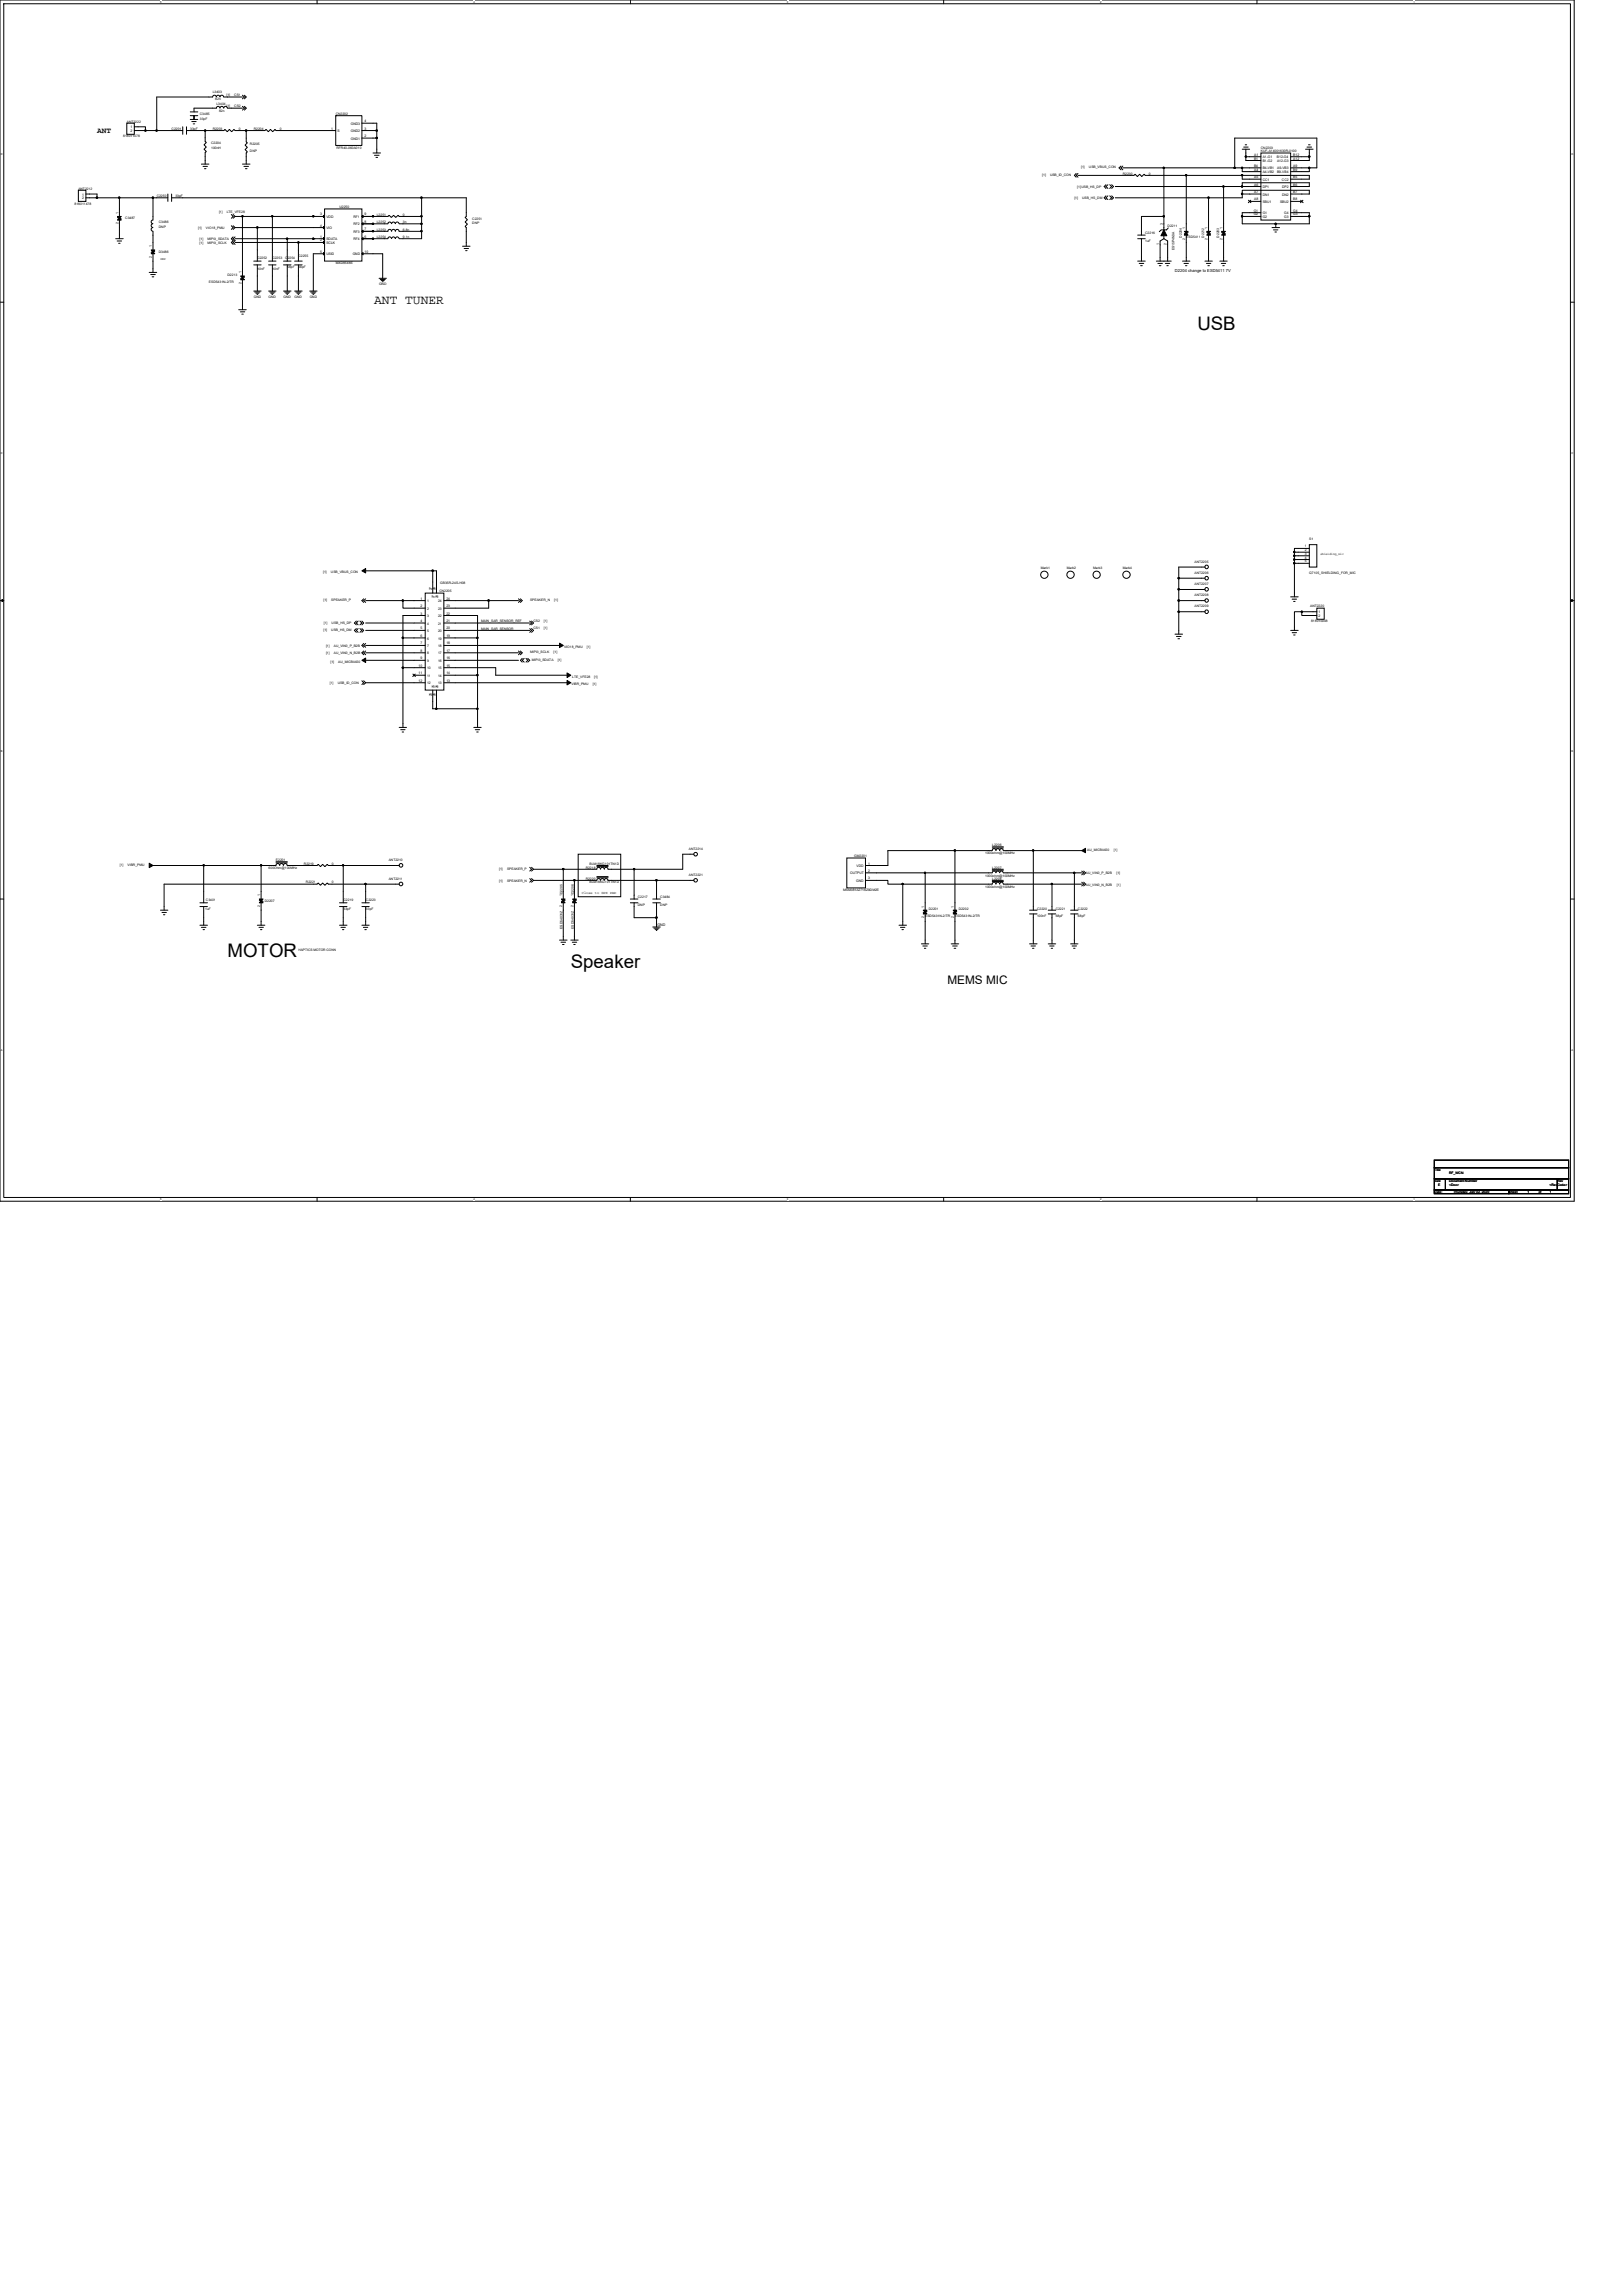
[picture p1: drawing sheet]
<svg xmlns="http://www.w3.org/2000/svg" width="210mm" height="297mm" viewBox="0 0 210 297" stroke-linecap="round" stroke-linejoin="round" font-family="sans-serif">
<defs><g id="words">
<g font-size="2.4">
<text x="154.9" y="42.7">USB</text>
<text x="29.4" y="123.8">MOTOR</text>
<text x="73.9" y="125.2">Speaker</text>
</g>
<text font-size="1.7" x="48.4" y="39.4">ANT TUNER</text>
<text font-size="1.5" x="122.6" y="127.3">MEMS MIC</text>
<text font-size="1" x="12.6" y="17.2">ANT</text>
<g font-size=".5">
<text x="152" y="35.2">D2204 change to ESD5411 7V</text>
<text x="75.3" y="115.7">Close to SPK PAD</text>
<text x="85" y="119.8">GND</text>
</g>
<g font-size=".4">
<text x="15.9" y="17.8">818011478</text>
<text x="16.4" y="15.9">ANT2222</text>
<text x="16.9" y="16.6">1</text>
<text x="16.9" y="17.1">2</text>
<text x="22.2" y="16.8">C2201</text>
<text x="24.6" y="16.8">33pF</text>
<text x="25.9" y="14.9">C3485</text>
<text x="25.9" y="15.5">33pF</text>
<text x="27.5" y="16.8">R2203</text>
<text x="27.5" y="12.1">L3403</text>
<text x="27.9" y="13">82n</text>
<text x="28" y="13.5">L3404</text>
<text x="28.3" y="14.5">82n</text>
<text x="29.3" y="12.4">[1]</text>
<text x="29.3" y="13.9">[1]</text>
<text x="30.3" y="12.4">CS1</text>
<text x="30.3" y="13.9">CS2</text>
<text x="30.9" y="16.8">0</text>
<text x="32.8" y="16.8">R2204</text>
<text x="36.2" y="16.8">0</text>
<text x="42.8" y="16.8">1</text>
<text x="43.4" y="14.9">CN2202</text>
<text x="43.7" y="17.1">S</text>
<text x="45.4" y="17.1">GND2</text>
<text x="45.4" y="16.2">GND3</text>
<text x="47.2" y="17.7">2</text>
<text x="47.2" y="16.8">3</text>
<text x="47.2" y="15.8">4</text>
<text x="27.3" y="18.7">C2204</text>
<text x="27.3" y="19.3">100nH</text>
<text x="32.3" y="18.8">R2205</text>
<text x="32.3" y="19.7">DNP</text>
<text x="43.5" y="19.3">RFR40-060A010</text>
<text x="45.4" y="18.1">GND1</text>
<text x="134.9" y="22.8">[1]</text>
<text x="135.8" y="22.8">USB_ID_CON</text>
<text x="139.9" y="21.8">[1]</text>
<text x="140.9" y="21.8">USB_VBUS_CON</text>
<text x="145.3" y="22.6">R2230</text>
<text x="148.7" y="22.6">0</text>
<text x="162.2" y="21.6">B4</text>
<text x="162.2" y="20.6">B1</text>
<text x="162.3" y="20.2">A1</text>
<text x="162.3" y="23.1">A5</text>
<text x="162.3" y="22.1">A4</text>
<text x="163.1" y="19.2">CN2203</text>
<text x="163.1" y="19.7">KUF-A14001630R-0100</text>
<text x="163.4" y="20.5">A1-G1</text>
<text x="163.4" y="23.4">CC1</text>
<text x="163.4" y="22.4">A4-VB2</text>
<text x="163.4" y="21.9">B4-VB1</text>
<text x="163.4" y="21">B1-G2</text>
<text x="165.2" y="20.5">B12-G4</text>
<text x="165.2" y="21">A12-G3</text>
<text x="165.2" y="22.4">B9-VB4</text>
<text x="165.2" y="21.9">A9-VB3</text>
<text x="165.9" y="23.4">CC2</text>
<text x="167.3" y="20.6">A12</text>
<text x="167.3" y="22.1">B9</text>
<text x="167.3" y="20.2">B12</text>
<text x="167.3" y="23.1">B5</text>
<text x="167.3" y="21.6">A9</text>
<text x="9.7" y="26.5">818011478</text>
<text x="10.1" y="24.5">ANT2212</text>
<text x="10.6" y="25.3">1</text>
<text x="10.6" y="25.8">2</text>
<text x="15.3" y="29" transform="rotate(-90 15.3 29)">2</text>
<text x="15.3" y="27.7" transform="rotate(-90 15.3 27.7)">1</text>
<text x="16.2" y="28.3">C3487</text>
<text x="20.3" y="25.5">C2250</text>
<text x="20.6" y="28.9">C3486</text>
<text x="20.6" y="29.5">DNP</text>
<text x="22.7" y="25.5">33pF</text>
<text x="25.6" y="29.6">[1]</text>
<text x="26.6" y="29.6">VIO18_PMU</text>
<text x="28.3" y="27.5">[1]</text>
<text x="29.3" y="27.5">LTE_VFE28</text>
<text x="41.4" y="29.3">4</text>
<text x="41.4" y="27.9">3</text>
<text x="42.2" y="29.7">VIO</text>
<text x="42.2" y="28.2">VDD</text>
<text x="43.9" y="26.9">U2250</text>
<text x="45.7" y="28.2">RF1</text>
<text x="45.7" y="29.2">RF2</text>
<text x="47.2" y="27.9">9</text>
<text x="47.2" y="28.8">8</text>
<text x="47.2" y="29.8">7</text>
<text x="48.7" y="27.9">L2251</text>
<text x="48.7" y="28.9">L2252</text>
<text x="48.7" y="29.8">L2253</text>
<text x="52.1" y="27.9">0</text>
<text x="52.1" y="28.9">3n</text>
<text x="52.1" y="29.8">6.8n</text>
<text x="61.1" y="28.4">C2251</text>
<text x="61.1" y="29">DNP</text>
<text x="139" y="25.7">[1]</text>
<text x="139.4" y="24.4">[1]USB_HS_DP</text>
<text x="140" y="25.7">USB_HS_DM</text>
<text x="150.5" y="29.1" transform="rotate(-90 150.5 29.1)">3</text>
<text x="151.1" y="29.4">D2211</text>
<text x="153.4" y="29.6" transform="rotate(-90 153.4 29.6)">1</text>
<text x="156.2" y="29.6" transform="rotate(-90 156.2 29.6)">1</text>
<text x="158.2" y="29.6" transform="rotate(-90 158.2 29.6)">1</text>
<text x="162.2" y="27.4">G1</text>
<text x="162.2" y="27.9">G2</text>
<text x="162.3" y="25.9">A8</text>
<text x="162.3" y="25">A7</text>
<text x="162.3" y="24">A6</text>
<text x="163.4" y="26.3">SBU1</text>
<text x="163.4" y="25.3">DN1</text>
<text x="163.4" y="24.3">DP1</text>
<text x="163.4" y="27.7">G1</text>
<text x="163.4" y="28.2">G2</text>
<text x="165.6" y="26.3">SBU2</text>
<text x="165.9" y="25.3">DN2</text>
<text x="165.9" y="24.3">DP2</text>
<text x="166.2" y="28.2">G3</text>
<text x="166.2" y="27.7">G4</text>
<text x="167.3" y="25.9">B8</text>
<text x="167.3" y="27.9">G3</text>
<text x="167.3" y="27.4">G4</text>
<text x="167.3" y="25">B7</text>
<text x="167.3" y="24">B6</text>
<text x="19.7" y="33.4" transform="rotate(-90 19.7 33.4)">2</text>
<text x="19.7" y="32" transform="rotate(-90 19.7 32)">1</text>
<text x="20.6" y="32.7">D3486</text>
<text x="20.8" y="33.7">DNP</text>
<text x="25.8" y="31.1">[1]</text>
<text x="25.8" y="31.5">[1]</text>
<text x="26.8" y="31.1">MIPI3_SDATA</text>
<text x="26.8" y="31.5">MIPI3_SCLK</text>
<text x="29.4" y="35.6">D2213</text>
<text x="31.2" y="35.4" transform="rotate(-90 31.2 35.4)">1</text>
<text x="33.3" y="33.5">C2252</text>
<text x="33.3" y="34.9">10nF</text>
<text x="35.2" y="33.5">C2253</text>
<text x="35.2" y="34.9">10nF</text>
<text x="36.9" y="33.5">C2254</text>
<text x="37.2" y="34.7">56pF</text>
<text x="38.6" y="33.2">C2255</text>
<text x="38.6" y="34.7">56pF</text>
<text x="41.4" y="32.7">5</text>
<text x="41.4" y="30.8">1</text>
<text x="41.4" y="31.2">2</text>
<text x="42.2" y="33">USID</text>
<text x="42.2" y="31.1">SDATA</text>
<text x="42.2" y="31.6">SCLK</text>
<text x="43.4" y="34.2">MXD8548S</text>
<text x="45.6" y="33">GND</text>
<text x="45.7" y="31.1">RF4</text>
<text x="45.7" y="30.1">RF3</text>
<text x="47.2" y="30.8">6</text>
<text x="47.2" y="32.7">10</text>
<text x="48.7" y="30.8">L2254</text>
<text x="52.1" y="30.8">9.1n</text>
<text x="148.2" y="30.3">C2216</text>
<text x="148.2" y="31.3">1uF</text>
<text x="150" y="31.7" transform="rotate(-90 150 31.7)">1</text>
<text x="150.9" y="31.7" transform="rotate(-90 150.9 31.7)">2</text>
<text x="151.9" y="32.4" transform="rotate(-90 151.9 32.4)">ES15P4N3A</text>
<text x="152.9" y="30.8" transform="rotate(-90 152.9 30.8)">D2204</text>
<text x="153.4" y="31" transform="rotate(-90 153.4 31)">2</text>
<text x="153.5" y="30.8">ESD5411</text>
<text x="155.8" y="30.8" transform="rotate(-90 155.8 30.8)">D2212</text>
<text x="156.2" y="31" transform="rotate(-90 156.2 31)">2</text>
<text x="157.7" y="30.8" transform="rotate(-90 157.7 30.8)">D2203</text>
<text x="158.2" y="31" transform="rotate(-90 158.2 31)">2</text>
<text x="27" y="36.6">ESD5431N-2/TR</text>
<text x="31.2" y="36.8" transform="rotate(-90 31.2 36.8)">2</text>
<text x="32.8" y="38.5">GND</text>
<text x="34.8" y="38.5">GND</text>
<text x="36.7" y="38.5">GND</text>
<text x="38.1" y="38.5">GND</text>
<text x="40.1" y="38.5">GND</text>
<text x="49" y="36.9">GND</text>
<text x="168.8" y="70.8">1</text>
<text x="168.8" y="71.3">2</text>
<text x="168.8" y="71.8">3</text>
<text x="169.4" y="69.9">S1</text>
<text x="170.8" y="71.8">shielding_mic</text>
<text x="41.8" y="74.1">[1]</text>
<text x="41.8" y="77.8">[1]</text>
<text x="42.8" y="74.1">USB_VBUS_CON</text>
<text x="42.9" y="77.8">SPEAKER_P</text>
<text x="54.4" y="77.6">1</text>
<text x="55.2" y="77.9">1</text>
<text x="55.9" y="76.4" transform="rotate(-90 55.9 76.4)">27</text>
<text x="56.2" y="77.4" transform="rotate(-90 56.2 77.4)">27</text>
<text x="56.3" y="76.4" transform="rotate(-90 56.3 76.4)">28</text>
<text x="56.7" y="77.4" transform="rotate(-90 56.7 77.4)">28</text>
<text x="56.7" y="77.9">24</text>
<text x="56.9" y="76.6">CN2205</text>
<text x="57" y="75.6">GB35R-24S-H08</text>
<text x="57.8" y="77.6">24</text>
<text x="68.6" y="77.7">SPEAKER_N</text>
<text x="71.7" y="77.7">[1]</text>
<text x="134.6" y="73.7">Mark1</text>
<text x="138" y="73.7">Mark2</text>
<text x="141.4" y="73.7">Mark3</text>
<text x="145.3" y="73.7">Mark4</text>
<text x="154.5" y="74.3">ANT2206</text>
<text x="154.5" y="75.7">ANT2207</text>
<text x="154.5" y="77.1">ANT2208</text>
<text x="154.5" y="72.8">ANT2205</text>
<text x="168.8" y="72.3">4</text>
<text x="168.8" y="72.7">5</text>
<text x="169.4" y="74.3">Q7105_SHIELDING_FOR_MIC</text>
<text x="41.8" y="81.6">[1]</text>
<text x="41.9" y="80.7">[1]</text>
<text x="42.2" y="83.7">[1]</text>
<text x="42.9" y="81.6">USB_HS_DM</text>
<text x="42.9" y="80.7">USB_HS_DP</text>
<text x="43.2" y="83.7">AU_VIN0_P_B2B</text>
<text x="54.4" y="78.5">2</text>
<text x="54.4" y="79.5">3</text>
<text x="54.4" y="80.5">4</text>
<text x="54.4" y="81.4">5</text>
<text x="54.4" y="83.4">7</text>
<text x="54.4" y="82.4">6</text>
<text x="55.2" y="78.9">2</text>
<text x="55.2" y="79.8">3</text>
<text x="55.2" y="80.8">4</text>
<text x="55.2" y="81.8">5</text>
<text x="55.2" y="83.7">7</text>
<text x="55.2" y="82.7">6</text>
<text x="56.7" y="83.7">18</text>
<text x="56.7" y="82.7">19</text>
<text x="56.7" y="81.8">20</text>
<text x="56.7" y="80.8">21</text>
<text x="56.7" y="79.8">22</text>
<text x="56.7" y="78.9">23</text>
<text x="57.8" y="83.4">18</text>
<text x="57.8" y="82.4">19</text>
<text x="57.8" y="81.4">20</text>
<text x="57.8" y="80.5">21</text>
<text x="57.8" y="79.5">22</text>
<text x="57.8" y="78.5">23</text>
<text x="62.3" y="80.5">MAIN_SAR_SENSOR_REF</text>
<text x="62.3" y="81.5">MAIN_SAR_SENSOR</text>
<text x="69" y="81.4">CS1</text>
<text x="69" y="80.4">CS2</text>
<text x="70.4" y="81.4">[1]</text>
<text x="70.4" y="80.4">[1]</text>
<text x="73" y="83.8">VIO18_PMU</text>
<text x="75.9" y="83.8">[1]</text>
<text x="154.5" y="78.6">ANT2209</text>
<text x="169.5" y="78.6">ANT2220</text>
<text x="169.6" y="80.5">818010048</text>
<text x="170.6" y="79.4">1</text>
<text x="170.6" y="79.8">2</text>
<text x="42.2" y="84.7">[1]</text>
<text x="42.7" y="88.5">[1]</text>
<text x="42.8" y="85.7">[1]</text>
<text x="43.2" y="84.7">AU_VIN0_N_B2B</text>
<text x="43.7" y="88.5">USB_ID_CON</text>
<text x="43.8" y="85.7">AU_MICBIAS0</text>
<text x="54.2" y="88.2">12</text>
<text x="54.2" y="86.3">10</text>
<text x="54.2" y="87.2">11</text>
<text x="54.4" y="84.3">8</text>
<text x="54.4" y="85.3">9</text>
<text x="55.2" y="88.5">12</text>
<text x="55.2" y="84.7">8</text>
<text x="55.2" y="85.6">9</text>
<text x="55.2" y="86.6">10</text>
<text x="55.2" y="87.6">11</text>
<text x="56.2" y="89" transform="rotate(-90 56.2 89)">25</text>
<text x="56.7" y="89" transform="rotate(-90 56.7 89)">26</text>
<text x="56.7" y="87.6">14</text>
<text x="56.7" y="88.5">13</text>
<text x="56.7" y="85.6">16</text>
<text x="56.7" y="86.6">15</text>
<text x="56.7" y="84.7">17</text>
<text x="57.8" y="87.2">14</text>
<text x="57.8" y="88.2">13</text>
<text x="57.8" y="85.3">16</text>
<text x="57.8" y="86.3">15</text>
<text x="57.8" y="84.3">17</text>
<text x="68.6" y="84.5">MIPI3_SCLK</text>
<text x="68.8" y="85.5">MIPI3_SDATA</text>
<text x="71.6" y="84.5">[1]</text>
<text x="72.2" y="85.5">[1]</text>
<text x="73.9" y="88.6">VIBR_PMU</text>
<text x="74" y="87.7">LTE_VFE28</text>
<text x="76.7" y="88.6">[1]</text>
<text x="76.9" y="87.7">[1]</text>
<text x="55.9" y="90.1" transform="rotate(-90 55.9 90.1)">25</text>
<text x="56.3" y="90.1" transform="rotate(-90 56.3 90.1)">26</text>
<text x="15.5" y="112.1">[1]</text>
<text x="16.5" y="112.1">VIBR_PMU</text>
<text x="34.8" y="112.4">600Ohm@100MHz</text>
<text x="35.7" y="111.4">E2201</text>
<text x="39.3" y="111.9">R2219</text>
<text x="42.9" y="111.9">0</text>
<text x="50.3" y="111.4">ANT2210</text>
<text x="50.3" y="113.8">ANT2211</text>
<text x="64.6" y="112.6">[1]</text>
<text x="65.6" y="112.6">SPEAKER_P</text>
<text x="75.8" y="113.8">R2220</text>
<text x="75.8" y="112.4">R2218</text>
<text x="76.3" y="111.9">BLM18KG101TN1D</text>
<text x="89.1" y="110">ANT2214</text>
<text x="89.1" y="113.3">ANT2221</text>
<text x="110" y="113.1">OUTPUT</text>
<text x="110.5" y="110.9">GM2201</text>
<text x="110.8" y="112.2">VDD</text>
<text x="112.3" y="112.8">2</text>
<text x="112.3" y="113.8">3</text>
<text x="112.3" y="111.8">1</text>
<text x="127.5" y="110.5">1000ohm@100MHz</text>
<text x="127.5" y="113.4">1000ohm@100MHz</text>
<text x="128.4" y="109.5">L2206</text>
<text x="128.4" y="112.4">L2207</text>
<text x="128.4" y="113.8">L2208</text>
<text x="140.5" y="113.1">AU_VIN0_P_B2B</text>
<text x="140.7" y="110.1">AU_MICBIAS0</text>
<text x="144.1" y="110.1">[1]</text>
<text x="144.4" y="113.1">[1]</text>
<text x="26.5" y="117.8">1uF</text>
<text x="26.6" y="116.5">C3401</text>
<text x="33.7" y="117.4" transform="rotate(-90 33.7 117.4)">2</text>
<text x="33.7" y="116" transform="rotate(-90 33.7 116)">1</text>
<text x="34.3" y="116.7">D2207</text>
<text x="39.6" y="114.3">R2221</text>
<text x="42.9" y="114.3">0</text>
<text x="44.4" y="116.5">C2219</text>
<text x="44.4" y="117.7">33pF</text>
<text x="47.3" y="116.5">C2223</text>
<text x="47.3" y="117.7">33pF</text>
<text x="64.6" y="114.1">[1]</text>
<text x="65.6" y="114.1">SPEAKER_N</text>
<text x="72.7" y="117.4" transform="rotate(-90 72.7 117.4)">2</text>
<text x="72.7" y="116" transform="rotate(-90 72.7 116)">1D2205</text>
<text x="74.2" y="117.4" transform="rotate(-90 74.2 117.4)">2</text>
<text x="74.2" y="116" transform="rotate(-90 74.2 116)">1D2206</text>
<text x="76.3" y="114.3">BLM18KG101TN1D</text>
<text x="82.5" y="116.2">C2217</text>
<text x="82.5" y="117.2">DNP</text>
<text x="85.4" y="116.2">C3484</text>
<text x="85.4" y="117.2">DNP</text>
<text x="109.1" y="115.3">MSM381A2718Z9DM2E</text>
<text x="110.8" y="114.1">GND</text>
<text x="119.6" y="118.8" transform="rotate(-90 119.6 118.8)">2</text>
<text x="119.6" y="117.4" transform="rotate(-90 119.6 117.4)">1</text>
<text x="119.7" y="118.6">ESD5431N-2/TR</text>
<text x="120.2" y="117.7">D2201</text>
<text x="123.4" y="118.8" transform="rotate(-90 123.4 118.8)">2</text>
<text x="123.4" y="117.4" transform="rotate(-90 123.4 117.4)">1</text>
<text x="123.5" y="118.6">ESD5431N-2/TR</text>
<text x="124" y="117.7">D2202</text>
<text x="127.5" y="114.9">1000ohm@100MHz</text>
<text x="134.2" y="117.7">C2220</text>
<text x="134.2" y="118.6">100nF</text>
<text x="136.6" y="117.7">C2221</text>
<text x="136.6" y="118.6">68pF</text>
<text x="139.5" y="117.7">C2222</text>
<text x="139.5" y="118.6">68pF</text>
<text x="140.5" y="114.6">AU_VIN0_N_B2B</text>
<text x="144.5" y="114.6">[1]</text>
<text x="38.6" y="123">HAPTICS MOTOR CONN</text>
<text x="72.8" y="120.2" transform="rotate(-90 72.8 120.2)">ESD54031Z</text>
<text x="74.3" y="120.2" transform="rotate(-90 74.3 120.2)">ESD54031Z</text>
<text x="185.6" y="151.5">Title</text>
<text x="185.6" y="152.9">Size</text>
<text x="185.6" y="154.3">Date:</text>
<text x="186.1" y="153.4">E</text>
<text x="187.5" y="152.9">Document Number</text>
<text x="187.5" y="153.4">&lt;Doc&gt;</text>
<text x="187.5" y="151.9">RF_WCN</text>
<text x="188.1" y="154.3">Thursday, July 02, 2020</text>
<text x="195.2" y="154.3">Sheet</text>
<text x="197.6" y="154.3">1</text>
<text x="199.1" y="154.3">of</text>
<text x="200.5" y="153.5">&lt;RevCode&gt;</text>
<text x="200.5" y="154.3">1</text>
<text x="201.5" y="152.9">Rev</text>
</g>
<g font-size=".3">
<text x="20.7" y=".4">5</text>
<text x="61.3" y=".4">4</text>
<text x="101.8" y=".4">3</text>
<text x="142.3" y=".4">2</text>
<text x="182.9" y=".4">1</text>
<text x=".1" y="20.1">D</text>
<text x="203.3" y="20.1">D</text>
<text x=".1" y="58.7">C</text>
<text x="203.3" y="58.7">C</text>
<text x=".1" y="97.3">B</text>
<text x="203.3" y="97.3">B</text>
<text x=".1" y="135.9">A</text>
<text x="203.3" y="135.9">A</text>
<text x="20.7" y="155.3">5</text>
<text x="61.3" y="155.3">4</text>
<text x="101.8" y="155.3">3</text>
<text x="142.3" y="155.3">2</text>
<text x="182.9" y="155.3">1</text>
</g>
</g></defs>
<path d="M0 0h203.7v155.4h-203.7zM.5 .5h202.7v154.4h-202.7z" fill="none" stroke="#000" stroke-width=".13"/>
<g fill="#fff">
<path d="M20.7 .1h.2v.3h-.2z"/>
<path d="M20.7 155h.2v.4h-.2z"/>
</g>
<path d="M41 0v.5M41 154.9v.5" fill="none" stroke="#000" stroke-width=".13"/>
<g fill="#fff">
<path d="M61.3 .1h.2v.3h-.2z"/>
<path d="M61.3 155h.2v.4h-.2z"/>
</g>
<path d="M81.6 0v.5M81.6 154.9v.5" fill="none" stroke="#000" stroke-width=".13"/>
<g fill="#fff">
<path d="M101.8 .1h.2v.3h-.2z"/>
<path d="M101.8 155h.2v.4h-.2z"/>
</g>
<path d="M122.1 0v.5M122.1 154.9v.5" fill="none" stroke="#000" stroke-width=".13"/>
<g fill="#fff">
<path d="M142.3 .1h.2v.3h-.2z"/>
<path d="M142.3 155h.2v.4h-.2z"/>
</g>
<path d="M162.6 0v.5M162.6 154.9v.5" fill="none" stroke="#000" stroke-width=".13"/>
<g fill="#fff">
<path d="M182.9 .1h.2v.3h-.2z"/>
<path d="M182.9 155h.2v.4h-.2z"/>
<path d="M.1 19.8h.3v.4h-.3z"/>
<path d="M203.3 19.8h.3v.4h-.3z"/>
<path d="M.1 58.4h.3v.4h-.3z"/>
<path d="M203.3 58.4h.3v.4h-.3z"/>
</g>
<path d="M0 39.1h.5M203.2 39.1h.5" fill="none" stroke="#000" stroke-width=".13"/>
<g fill="#fff">
<path d="M.1 97h.3v.4h-.3z"/>
<path d="M203.3 97h.2v.4h-.2z"/>
</g>
<path d="M0 77.7h.5M203.2 77.7h.5" fill="none" stroke="#000" stroke-width=".13"/>
<path d="M.3 77.6l.2 .1-.2 .1zM203.2 77.7l.2-.1v.2z" fill="#000" stroke="#000" stroke-width=".13"/>
<g fill="#fff">
<path d="M.1 135.6h.3v.4h-.3z"/>
<path d="M203.3 135.6h.2v.4h-.2z"/>
</g>
<g fill="none" stroke="#000" stroke-width=".13">
<path d="M16.4 15.9h1v1.5h-1zM17.4 16.4h1.4v.5h1.5M17.4 16.9h1.4M20.3 16.9h3.3M23.6 16.4v1M24.1 16.4v1M24.1 16.9h2.4M24.6 14.5h1M24.6 15h1M24.6 15.5h1M24.8 15.7h.6M25 16h.2"/>
<path d="M25.1 15v.5zM27.5 12.5l.1-.1 .1-.1 .2 .1 .1 .1M27.5 12.6h.1M27.5 12.6h-7.2v4.3M28 14h.1M28 14h-2.9v.5M28 14l.1-.2h.1l.2 .2 .3-.2 .2 .2 .3-.2 .2 .2M28 12.5l.1-.1 .1-.1 .2 .1v.1l.1-.1 .2-.1 .2 .1v.1M29 12.6h.1M29 12.6h2.4M29.4 14h.1M29.4 14h2"/>
<path d="M31.4 12.3l.2 .3-.2 .2M31.4 13.8l.2 .2-.2 .2M31.6 12.3l.3 .3-.3 .2M31.6 13.8l.3 .2-.3 .2M31.9 16.9h2.4l.1-.2 .3 .3 .3-.3 .3 .3 .3-.3 .1 .2h7.7M31.9 16.9h-1.5l-.1-.2-.3 .3-.3-.3-.3 .3-.3-.3-.1 .2h-2.5v1.4l.2 .1-.3 .3 .3 .3-.3 .3 .3 .3-.2 .1v1.5M31.9 16.9v1.5l.1 .1-.3 .3 .3 .3-.3 .2 .3 .3-.1 .2v1.4M43.4 15h3.4v3.8h-3.4zM43.4 15h.1M43.4 16.9h.1M46.8 15.9h.1M46.8 16.9h.1"/>
<path d="M46.8 17.9h.1M46.8 17.9h1.9M46.8 16.9h1.9M46.8 15.9h1.9v1M48.3 19.8h.9M48.7 17.9v1.9M48.7 16.9v1M160.7 19.3h1M160.9 19h.6M161.1 18.7h.2M161.2 19.3v1M163.1 19.8h3.9v8.7h-3.9z"/>
<path d="M168.9 19.3h1M169.1 19h.6M169.3 18.7h.2M169.4 19.3v1M10.1 24.6h1v1.5h-1zM11.1 25.1h1.5v.5M11.1 25.6h1.5M12.6 25.6h2.9M15 30.9h.9M15.2 31.2h.5M15.2 28.1l.5 .2M15.3 31.5h.2"/>
<path d="M15.5 28.5v2.4M15.5 28h.1M15.5 28.5h.1M19.3 35.2h1M19.5 35.5h.6M19.7 35.8h.2M19.8 28.5h-.2v.2l.2 .3h-.2v.2l.2 .2-.2 .1v.2v.1l.2 .1M19.8 32.8v2.4M19.8 29.9v2.4M19.8 25.6h-4.3v2.4M19.8 29.9h.1M19.8 28.5h.1"/>
<path d="M19.8 32.3h.1M19.8 32.8h.1M20 32.5l-.4 .1v.1M21.7 25.6h-1.9v2.9M21.7 25.1v1M22.2 25.1v1M22.2 25.6h32.3M26.1 21.2h.9M26.3 21.5h.5M26.5 21.8h.1M29.9 27.7l.3 .3-.3 .2M29.9 29.2l.3 .2-.3 .3"/>
<path d="M30.2 30.6l-.3 .3 .3 .2-.3 .3 .3 .2M30.2 27.7l.2 .3M30.2 29.2l.2 .2M30.4 29.4h2.9M30.4 30.6l-.2 .3 .2 .2-.2 .3 .2 .2M30.4 28l-.2 .2M30.4 29.4l-.2 .3M30.4 28h1M30.4 30.9h6.8M30.4 31.4h8.2M31.4 36.2v3.9M31.4 35.7h.1"/>
<path d="M31.4 36.2h.1M31.4 28v7.7M31.4 28h3.8M31.4 21.2h.9M31.6 21.5h.6M31.6 35.9l-.5 .1M31.7 21.8h.3M32.8 34.3h1M32.8 33.8h1M32.8 37.7h1M33 37.8h.6M33.1 37.9h.4"/>
<path d="M33.3 38.1h.1M33.3 29.4h8.7M33.3 34.3v3.4M33.3 29.4v4.4M34.8 34.3h.9M34.8 33.8h.9M34.8 37.7h.9M34.9 37.8h.7M35 37.9h.4M35.2 38.1h.1M35.2 28h5.5M35.2 34.3v3.4"/>
<path d="M35.2 28v5.8M36.7 34.3h1M36.7 33.8h1M36.7 37.7h1M36.8 37.8h.7M37 37.9h.4M37.1 38.1h.1M37.2 30.9h3.3M37.2 34.3v3.4M37.2 30.9v2.9M38.1 34.3h1M38.1 33.8h1"/>
<path d="M38.1 37.7h1M38.3 37.8h.6M38.4 37.9h.4M38.6 38.1h.1M38.6 31.4h3.4M38.6 34.3v3.4M38.6 31.4v2.4M40.1 37.7h.9M40.2 37.8h.7M40.3 37.9h.4M40.5 38.1h.1M40.5 30.9h.2"/>
<path d="M40.5 30.9h1.5M40.5 28h1.5M42 27h4.8v6.8h-4.8zM42 30.9h.1M42 29.4h.1M42 28h.1M42 30.4h.1M42 32.8h-1.5v4.9M43.4 32.3h.1M43.9 32.3h.1M45.4 30.9h.1M45.4 28h.1"/>
<path d="M45.4 29.9h.1M45.4 29h.1M46.8 28h1.5M46.8 29h1.5M46.8 32.8h2.7v3.2M46.8 30.9h1.5M46.8 29.9h1.5M47 29h1.3M47 28h1.3M47 29.9h1.3M47 30.9h1.3M48.3 28h1.9l.1-.1 .3 .2 .3-.2 .3 .2 .3-.2 .1 .1h2.9"/>
<path d="M48.3 29h1.9M48.3 29.9h1.9M48.3 30.9h1.9M48.5 20.1h.5M48.6 20.4h.3M49 36h1M49.2 36.2h.6M49.3 36.3h.4M49.5 36.4h.1M50.2 29.9v-.2h.2h.2l.1 .2M50.2 29.9h.1M50.2 28.9l.1-.1 .1-.1 .3 .2"/>
<path d="M50.2 30.9l.1-.2 .1-.1 .3 .3M50.2 29h.1M50.2 30.9h.1M50.7 29.9v-.2h.2h.2v.2M50.7 28.9v-.1l.2-.1 .2 .2M50.7 30.9v-.2l.2-.1 .2 .3M51.2 29.9v-.2h.2h.2v.2M51.2 28.9v-.1l.2-.1 .2 .2M51.2 30.9v-.2l.2-.1 .2 .3M51.6 29h2.9M51.6 29.9h.1M51.6 29.9h2.9"/>
<path d="M51.6 29h.1M51.6 30.9h.1M54.5 29.9v1h-2.9M54.5 29v.9M54.5 28v1M54.5 25.6v2.4M54.5 25.6h5.8v2.4l-.1 .1 .3 .3-.3 .3 .3 .3-.3 .3 .1 .1v2.5M59.8 31.9h1M60 32.2h.6M60.2 32.4h.2M139.2 22.4l-.2 .3 .2 .2M139.5 22.4l-.3 .3 .3 .2"/>
<path d="M139.5 22.7h7.2l.2-.2 .3 .3 .2-.3 .3 .3 .3-.3 .2 .2h12.5M143.1 23.9l-.2 .2 .2 .3M143.1 25.3l-.2 .3 .2 .2M143.3 23.9l-.2 .2 .2 .3M143.3 25.3l-.2 .3 .2 .2M143.6 23.9l.2 .2-.2 .3M143.6 25.3l.2 .3-.2 .2M143.8 23.9l.3 .2-.3 .3M143.8 25.3l.3 .3-.3 .2M144.3 25.6h12.1M144.3 24.1h14M145 21.5l-.2 .2 .2 .3"/>
<path d="M145.3 21.5l-.3 .2 .3 .3M145.3 21.7h5.3M147.2 30.9h1M147.2 30.4h1M147.2 33.8h1M147.4 34.1h.6M147.6 34.4h.2M147.7 30.9v2.9M149.8 34.1h.6M150 34.4h.2M150.6 30.9l-.5 .3v2.6M150.6 28h.1"/>
<path d="M150.6 30.5v.4M150.6 29.4v.3M150.6 29.4h.1M150.6 30.9h.1M150.6 28v1.4M150.6 28h-2.9v2.4M150.6 21.7v6.3M150.6 30.9l.5 .3v2.6M150.6 21.7h9.1M150.8 34.1h.5M151 34.4h.2M151.2 29.5l-.3 .2h-.7l-.2 .3"/>
<path d="M151.5 33.8h-1.9M153 33.8h.9M153.2 34.1h.6M153.4 34.4h.2M153.5 30.4v3.4M153.5 29.9h.1M153.5 30.4h.1M153.5 22.7v7.2M153.7 30.1l-.5 .2M155.9 33.8h.9M156.1 34.1h.6M156.1 30.1l.5 .2"/>
<path d="M156.3 34.4h.2M156.4 30.4v3.4M156.4 29.9h.1M156.4 30.4h.1M156.4 25.6v4.3M157.8 33.8h1M158 34.1h.6M158.1 30.1l.4 .2M158.2 34.4h.2M158.3 24.1h2.4M158.3 30.4v3.4M158.3 29.9h.1"/>
<path d="M158.3 30.4h.1M158.3 24.1v5.8M159.7 21.7h1M159.7 21.7v-3.8h10.7v3.8h-1M160.7 22.7v.5h2.4M160.7 21.7v.5h2.4M160.7 24.1v-.5h8.7v.5h-2.4M160.7 22.7h8.7v.5h-2.4M160.7 28v1h4.4M160.7 24.1h2.4M160.7 28h2.4M160.7 21.7h2.4"/>
<path d="M160.7 25.1v.5h-4.3M161.2 20.3v.5h1.9M161.2 20.3h1.9M161.5 25.9l.3 .3M161.7 26.1h1.4M161.8 25.9l-.3 .3M163.1 25.1h-2.4M163.1 27.5h-2.4v.5M163.6 27h.1M164.6 29.4h.9M164.8 29.7h.5M165 30h.1"/>
<path d="M165.1 29v.4M166 26.5h.1M166 27.5h.1M166 28.5h.1M167 28h2.4M167 26.1h1.4M167 25.1h2.4v-.5h-8.7v.5M167 27.5h2.4v.5M167 20.3h2.4M167 21.7h2.4M168.3 25.9l.3 .3M168.6 25.9l-.3 .3"/>
<path d="M169.4 20.3v.5h-2.4M169.4 21.7v.5h-2.4M169.4 28v1h-4.3M30.9 40.1h1M31.1 40.3h.6M31.3 40.6h.2M47.1 77.5l-.3 .2 .3 .2M47.3 77.7h4.8M47.3 77.5l-.2 .2 .2 .2M47.3 73.9h8.7M52.1 77.7v1h2.9M52.1 77.7h2.9"/>
<path d="M55 76.7h2.4v12.6h-2.4zM55 78.7h.1M55 79.6h-2.9v2.9M56 73.9v2.8M56 73.9h.5v2.8M57.4 79.1h.1M57.4 78.2h.1M57.4 77.2h.1M57.4 79.6h4.4v2.9M57.4 77.7h5.8M63.2 77.7h3.9M63.2 77.7v1h-5.8"/>
<path d="M67.1 77.5l.2 .2-.2 .2M67.3 77.5l.3 .2-.3 .2M134.6 74.4h.1M138 74.4h.1M141.4 74.4h.1M145.3 74.4h.1M152.5 79.1v2.9M152.5 74.8v1.5M152.5 76.3v1.4M152.5 77.7v1.4M152.5 77.7h3.4M152.5 79.1h3.4"/>
<path d="M152.5 76.3h3.4M155.9 74.8h-3.4M155.9 73.4h-3.4v1.4M156 74.6h.3v.2v.2h-.2h-.1zM156 73.2h.3v.1v.2l-.2 .1-.1-.1zM156 79h.3v.1v.2l-.2 .1-.1-.1zM156 76.1h.3v.1v.2l-.2 .1-.1-.1zM167 77.2h1M167.2 77.5h.5M167.4 77.8h.2M167.5 71.4v.5M167.5 71.9v.5"/>
<path d="M167.5 71.4h1.9M167.5 71.9h1.9M168.4 79.1h-.9v2.5M169.4 70.5h1v2.9h-1zM169.4 72.9h-1.9v4.3M169.4 71h-1.9v.4M169.4 72.4h-1.9v.5M170.4 78.7h.9v1.4h-.9zM170.4 79.1h-2v.5h2M46.1 80.3l-.3 .3 .3 .2M46.1 81.3l-.3 .3 .3 .2M46.3 80.3l-.2 .3 .2 .2"/>
<path d="M46.3 81.3l-.2 .3 .2 .2M46.6 80.3l.2 .3-.2 .2M46.6 81.3l.2 .3-.2 .2M46.8 80.3l.3 .3-.3 .2M46.8 81.3l.3 .3-.3 .2M46.8 88.1l.3 .2-.3 .3M47.1 84.2l-.3 .3 .3 .2M47.1 83.2l-.3 .3 .3 .2M47.1 88.1l.2 .2M47.3 88.3h7.7M47.3 84.5h7.7M47.3 83.5h7.7"/>
<path d="M47.3 85.4h7.7M47.3 84.2l-.2 .3 .2 .2M47.3 83.2l-.2 .3 .2 .2M47.3 88.3l-.2 .3M51.6 94.1h1M51.8 94.4h.6M52 94.7h.2M52.1 82.5v3.9M52.1 82.5h2.9M53.4 87.2l.3 .3M53.6 87.4h1.4M53.7 87.2l-.3 .3"/>
<path d="M55 86.4h-2.9v7.7M55 80.6h-7.7M55 81.6h-7.7M56 89.3v2.4h.5M56.5 89.3v2.4M56.5 91.7h5.3M57.4 87.4h4.4M57.4 88.3h16M57.4 85.4h9.7M57.4 86.4h6.7v1h9.3M57.4 84.5h9.7M57.4 81.6h11.1"/>
<path d="M57.4 80.6h11.1M61.3 94.1h1M61.5 94.4h.6M61.7 94.7h.2M61.8 91.7v2.4M61.8 87.4v4.3M61.8 82.5h-4.4M61.8 82.5v4.9M67.1 84.2l.2 .3-.2 .2M67.3 84.2l.3 .3-.3 .2M67.6 85.2l-.3 .2 .3 .3M67.8 85.2l-.2 .2 .2 .3"/>
<path d="M68.1 85.2l.2 .2-.2 .3M68.3 85.2l.2 .2-.2 .3M68.5 81.3l.3 .3-.3 .2M68.5 80.3l.3 .3-.3 .2M68.8 81.3l.2 .3-.2 .2M68.8 80.3l.2 .3-.2 .2M72.4 83.5h-15M152 82h1M152.2 82.3h.6M152.4 82.6h.2M167 81.6h1M167.2 81.9h.5"/>
<path d="M167.4 82.1h.2M0 116.3h.5M19.8 112h6.6M20.8 117.8h.9M21 118h.5M21.1 118.3h.2M25.9 119.7h.9M25.9 117.3h.9M25.9 116.8h.9M26.1 120h.5M26.4 117.3v2.4M26.4 112v4.8"/>
<path d="M26.4 112h7.4M33.3 119.7h1M33.5 120h.6M33.5 116.5l.5 .1M33.8 112v4.3M33.8 112h1.9M33.8 116.8v2.9M33.8 116.3h.1M33.8 116.8h.1M35.7 111.5h1.5M35.7 111.6h1.5M35.7 112h.1"/>
<path d="M35.7 112l.1-.2 .1-.1 .2 .1 .1 .2M36.2 112l.1-.2 .1-.1 .2 .1 .1 .2M36.7 112v-.2l.2-.1 .2 .1v.2M37.2 112h.1M37.2 112h3.8l.2-.2 .3 .3 .2-.3 .3 .3 .3-.3 .2 .2h1.9M43.9 119.7h1M43.9 117.3h1M43.9 116.8h1M44.1 120h.6M44.4 117.3v2.4M44.4 112v4.8M44.4 112h7.2"/>
<path d="M46.8 119.7h1M46.8 117.3h1M46.8 116.8h1M47 120h.6M47.3 114.4v2.4M47.3 114.4h-4.8l-.2-.2-.3 .3-.3-.3-.2 .3-.3-.3-.2 .2h-19.8v3.4M47.3 117.3v2.4M51.6 114.4h-4.3M68.5 112.2l.3 .3-.3 .2M68.5 113.7l.3 .2-.3 .2M68.8 112.2l.2 .3M68.8 113.7l.2 .2"/>
<path d="M69 112.5h3.9M69 112.5l-.2 .2M69 113.9l-.2 .2M69 113.9h5.3M72.9 112.5h4.3M72.9 116.8v4.8M72.9 116.3h.1M72.9 116.8h.1M72.9 112.5v3.8M73.1 116.5h-.4l-.1 .1M74.3 113.9h2.9M74.3 116.8v4.8"/>
<path d="M74.3 116.3h.1M74.3 116.8h.1M74.3 113.9v2.4M74.6 116.5l-.5 .1M74.8 110.5h5.5v5.5h-5.5zM77.2 113.9l.1-.2h.1h.2l.1 .2 .1-.2h.1h.2l.1 .2 .1-.2h.1h.2l.1 .2M77.2 113.4h1.5M77.2 113.6h1.5M77.2 113.9h.1M77.2 112.4l.1-.1 .1-.1 .2 .1 .1 .1 .1-.1 .1-.1 .2 .1 .1 .1 .1-.1 .1-.1 .2 .1 .1 .1M77.2 112h1.5M77.2 112.1h1.5"/>
<path d="M77.2 112.5h.1M78.7 113.9h.1M78.7 113.9h6.2v2.4M78.7 112.5h3.3M78.7 112.5h.1M81.6 116.8h.9M81.6 116.3h.9M82 116.8v1.9h2.9M82 112.5v3.8M84.5 116.8h.9M84.5 116.3h.9M84.5 119.9h.9"/>
<path d="M84.9 113.9h4.9M84.9 116.8v1.9M84.9 118.7v1.2M89.8 110.5h-1.5v2h-6.3M89.8 113.7h.4v.2v.1l-.2 .1-.2-.1zM108.1 112.5h.1M108.1 113.9h.1M109.6 111h2.4v3.9h-2.4zM112 112.9h7.7M112 113.9h2.9v.5h1.9M112 112.5h.1M112 113.9h.1"/>
<path d="M116.3 119.7h1M116.5 120h.6M116.8 114.4v5.3M116.8 114.4h11.6M119.7 118.2v3.9M119.7 117.8h.1M119.7 118.2h.1M119.7 112.9v4.9M119.7 112.9h8.7M119.9 117.9l-.5 .2M123.5 110h-8.6v2h-2.9M123.5 118.2v3.9"/>
<path d="M123.5 117.8h.1M123.5 118.2h.1M123.5 110v7.8M123.8 117.9l-.1 .1-.4 .1M128.4 112.9v-.2h.2l.2 .2M128.4 110h-4.9M128.4 112.5h1.4M128.4 112.6h1.4M128.4 112.9h.1M128.4 110v-.1l.2-.1 .2 .1v.1M128.4 114.4v-.2l.2-.1 .2 .1v.2M128.4 109.6h1.4"/>
<path d="M128.4 109.7h1.4M128.4 110h.1M128.4 113.9h1.4M128.4 114h1.4M128.4 114.4h.1M128.9 112.9v-.2h.2l.2 .2M128.9 110v-.1l.2-.1 .2 .1v.1M128.9 114.4v-.2l.2-.1 .2 .1v.2M129.3 112.9l.1-.2h.2l.2 .2M129.3 110l.1-.1 .2-.1 .1 .1 .1 .1M129.3 114.4l.1-.2 .2-.1 .1 .1 .1 .2M129.8 110h3.9"/>
<path d="M129.8 112.9h.1M129.8 112.9h9.2M129.8 114.4h6.3M129.8 110h.1M129.8 114.4h.1M133.2 118.2h1M133.2 117.8h1M133.7 118.2v3.9M133.7 110v7.8M133.7 110h6.3M135.6 118.2h1M135.6 117.8h1"/>
<path d="M136.1 118.2v3.9M136.1 114.4v3.4M136.1 114.4h3.9M138.5 118.2h1M138.5 117.8h1M139 118.2v3.9M139 112.9h1M139 112.9v4.9M140 112.7l.2 .2-.2 .3M140 114.1l.2 .3-.2 .2M140.2 112.7l.2 .2-.2 .3M140.2 114.1l.2 .3-.2 .2"/>
<path d="M203.2 116.3h.5M26.3 120.3h.2M33.7 120.3h.2M44.3 120.3h.2M47.2 120.3h.2M72.4 121.6h1M72.6 121.9h.6M72.8 122.2h.2M73.9 121.6h.9M74 121.9h.6M74.2 122.2h.2M84.6 120.1h.7"/>
<path d="M84.8 120.2h.3M84.9 120.4h.1M116.7 120.3h.2M119.2 122.1h1M119.4 122.4h.6M119.6 122.7h.2M123.1 122.1h.9M123.3 122.4h.5M123.4 122.7h.3M133.2 122.1h1M133.4 122.4h.6M133.6 122.7h.2"/>
<path d="M135.6 122.1h1M135.8 122.4h.6M136 122.7h.2M138.5 122.1h1M138.7 122.4h.6M138.9 122.7h.2M185.6 152.5h1.4v1.4h-1.4zM185.6 150.1h17.3v1h-17.3zM185.6 151.1h17.3v1.4h-17.3zM185.6 153.9h9.6v.5h-9.6zM187 152.5h14.5v1.4h-14.5zM195.2 153.9h7.7v.5h-7.7z"/>
<path d="M201.5 152.5h1.4v1.4h-1.4z"/>
<circle cx="135.1" cy="74.4" r=".47"/>
<circle cx="138.5" cy="74.4" r=".47"/>
<circle cx="141.9" cy="74.4" r=".47"/>
<circle cx="145.7" cy="74.4" r=".47"/>
<circle cx="156.1" cy="77.7" r=".22"/>
<circle cx="51.9" cy="112" r=".23"/>
<circle cx="51.9" cy="114.4" r=".23"/>
<circle cx="90" cy="110.5" r=".23"/>
</g>
<g fill="#000" stroke="#000" stroke-width=".13">
<path d="M41.8 32.7l.2 .1-.2 .2zM41.8 29.3l.2 .1-.2 .2zM41.8 30.7l.2 .2-.2 .1zM41.8 31.2l.2 .2-.2 .1zM41.8 27.9l.2 .1-.2 .2zM46.8 28l.2-.1v.3zM46.8 29l.2-.2v.3zM46.8 32.8l.2-.1v.3zM46.8 30.9l.2-.2v.3zM46.8 29.9l.2-.1v.3z"/>
<path d="M18.8 16.8h.1v.1h-.1z" fill-rule="evenodd"/>
<path d="M18.8 16.8h.1v.1h-.1z" fill-rule="evenodd"/>
<path d="M20.2 16.8h.1v.1h-.1z" fill-rule="evenodd"/>
<path d="M20.2 16.8h.1v.1h-.1z" fill-rule="evenodd"/>
<path d="M26.5 16.8h.1v.1h-.1z" fill-rule="evenodd"/>
<path d="M26.5 16.8h.1v.1h-.1z" fill-rule="evenodd"/>
<path d="M31.8 16.8h.1v.1h-.1z" fill-rule="evenodd"/>
<path d="M31.8 16.8h.1v.1h-.1z" fill-rule="evenodd"/>
<path d="M48.7 17.8h.1v.1h-.1z" fill-rule="evenodd"/>
<path d="M48.7 16.8h.1v.1h-.1z" fill-rule="evenodd"/>
<path d="M48.7 17.8h.1v.1h-.1z" fill-rule="evenodd"/>
<path d="M48.7 16.8h.1v.1h-.1z" fill-rule="evenodd"/>
<path d="M12.5 25.5h.1v.1h-.1z" fill-rule="evenodd"/>
<path d="M12.5 25.5h.1v.1h-.1z" fill-rule="evenodd"/>
<path d="M15.2 28h.5l-.2 .2z" fill-rule="evenodd"/>
<path d="M15.2 28.5l.3-.3 .2 .3z" fill-rule="evenodd"/>
<path d="M15.4 25.5h.1v.1h-.1z" fill-rule="evenodd"/>
<path d="M15.4 25.5h.1v.1h-.1z" fill-rule="evenodd"/>
<path d="M19.6 32.3h.4l-.2 .3z" fill-rule="evenodd"/>
<path d="M19.8 32.6l.2 .2h-.4z" fill-rule="evenodd"/>
<path d="M19.7 25.5h.1v.1h-.1z" fill-rule="evenodd"/>
<path d="M19.7 25.5h.1v.1h-.1z" fill-rule="evenodd"/>
<path d="M31.1 35.7h.5l-.2 .3z" fill-rule="evenodd"/>
<path d="M31.4 36l.2 .2h-.5z" fill-rule="evenodd"/>
<path d="M31.3 27.9h.1v.1h-.1z" fill-rule="evenodd"/>
<path d="M31.3 27.9h.1v.1h-.1z" fill-rule="evenodd"/>
<path d="M33.2 29.4h.2v.1h-.2z" fill-rule="evenodd"/>
<path d="M33.2 29.4h.2v.1h-.2z" fill-rule="evenodd"/>
<path d="M35.2 27.9h.1v.1h-.1z" fill-rule="evenodd"/>
<path d="M35.2 27.9h.1v.1h-.1z" fill-rule="evenodd"/>
<path d="M37.1 30.8h.1v.1h-.1z" fill-rule="evenodd"/>
<path d="M37.1 30.8h.1v.1h-.1z" fill-rule="evenodd"/>
<path d="M38.5 31.3h.2v.1h-.2z" fill-rule="evenodd"/>
<path d="M38.5 31.3h.2v.1h-.2z" fill-rule="evenodd"/>
<path d="M40.5 30.8h.1v.1h-.1z" fill-rule="evenodd"/>
<path d="M40.5 27.9h.1v.1h-.1z" fill-rule="evenodd"/>
<path d="M40.5 30.8h.1v.1h-.1z" fill-rule="evenodd"/>
<path d="M40.5 27.9h.1v.1h-.1z" fill-rule="evenodd"/>
<path d="M48.2 28.9h.1v.1h-.1z" fill-rule="evenodd"/>
<path d="M48.2 30.8h.1v.1h-.1z" fill-rule="evenodd"/>
<path d="M48.2 29.8h.1v.2h-.1z" fill-rule="evenodd"/>
<path d="M48.2 27.9h.1v.1h-.1z" fill-rule="evenodd"/>
<path d="M48.2 28.9h.1v.1h-.1z" fill-rule="evenodd"/>
<path d="M48.2 30.8h.1v.1h-.1z" fill-rule="evenodd"/>
<path d="M48.2 29.8h.1v.2h-.1z" fill-rule="evenodd"/>
<path d="M48.2 27.9h.1v.1h-.1z" fill-rule="evenodd"/>
<path d="M54.5 29.8h.1v.2h-.1z" fill-rule="evenodd"/>
<path d="M54.5 28.9h.1v.1h-.1z" fill-rule="evenodd"/>
<path d="M54.5 27.9h.1v.1h-.1z" fill-rule="evenodd"/>
<path d="M54.5 25.5h.1v.1h-.1z" fill-rule="evenodd"/>
<path d="M54.5 29.8h.1v.2h-.1z" fill-rule="evenodd"/>
<path d="M54.5 28.9h.1v.1h-.1z" fill-rule="evenodd"/>
<path d="M54.5 27.9h.1v.1h-.1z" fill-rule="evenodd"/>
<path d="M54.5 25.5h.1v.1h-.1z" fill-rule="evenodd"/>
<path d="M150.6 29.7l.4 .8h-.8z" fill-rule="evenodd"/>
<path d="M150.5 27.9h.1v.1h-.1z" fill-rule="evenodd"/>
<path d="M150.5 21.7h.1v.1h-.1z" fill-rule="evenodd"/>
<path d="M150.5 27.9h.1v.1h-.1z" fill-rule="evenodd"/>
<path d="M150.5 21.7h.1v.1h-.1z" fill-rule="evenodd"/>
<path d="M153.2 29.9h.5l-.2 .3z" fill-rule="evenodd"/>
<path d="M153.5 30.2l.2 .2h-.5z" fill-rule="evenodd"/>
<path d="M153.4 22.6h.1v.1h-.1z" fill-rule="evenodd"/>
<path d="M153.4 22.6h.1v.1h-.1z" fill-rule="evenodd"/>
<path d="M156.1 29.9h.5l-.2 .3z" fill-rule="evenodd"/>
<path d="M156.4 30.2l.2 .2h-.5z" fill-rule="evenodd"/>
<path d="M156.3 25.5h.1v.1h-.1z" fill-rule="evenodd"/>
<path d="M156.3 25.5h.1v.1h-.1z" fill-rule="evenodd"/>
<path d="M158.1 29.9h.4l-.2 .3z" fill-rule="evenodd"/>
<path d="M158.1 30.4l.2-.2 .2 .2z" fill-rule="evenodd"/>
<path d="M158.2 24.1h.1v.1h-.1z" fill-rule="evenodd"/>
<path d="M158.2 24.1h.1v.1h-.1z" fill-rule="evenodd"/>
<path d="M159.7 21.7h.1v.1h-.1z" fill-rule="evenodd"/>
<path d="M159.7 21.7h.1v.1h-.1z" fill-rule="evenodd"/>
<path d="M160.6 21.7h.2v.1h-.2z" fill-rule="evenodd"/>
<path d="M160.6 22.6h.2v.1h-.2z" fill-rule="evenodd"/>
<path d="M160.6 25h.2v.1h-.2z" fill-rule="evenodd"/>
<path d="M160.6 27.9h.2v.1h-.2z" fill-rule="evenodd"/>
<path d="M160.6 24.1h.2v.1h-.2z" fill-rule="evenodd"/>
<path d="M160.6 21.7h.2v.1h-.2z" fill-rule="evenodd"/>
<path d="M160.6 22.6h.2v.1h-.2z" fill-rule="evenodd"/>
<path d="M160.6 25h.2v.1h-.2z" fill-rule="evenodd"/>
<path d="M160.6 27.9h.2v.1h-.2z" fill-rule="evenodd"/>
<path d="M160.6 24.1h.2v.1h-.2z" fill-rule="evenodd"/>
<path d="M161.1 20.2h.1v.1h-.1z" fill-rule="evenodd"/>
<path d="M161.1 20.2h.1v.1h-.1z" fill-rule="evenodd"/>
<path d="M165 28.9h.1v.1h-.1z" fill-rule="evenodd"/>
<path d="M165 28.9h.1v.1h-.1z" fill-rule="evenodd"/>
<path d="M169.3 20.2h.2v.1h-.2z" fill-rule="evenodd"/>
<path d="M169.3 21.7h.2v.1h-.2z" fill-rule="evenodd"/>
<path d="M169.3 27.9h.2v.1h-.2z" fill-rule="evenodd"/>
<path d="M169.3 20.2h.2v.1h-.2z" fill-rule="evenodd"/>
<path d="M169.3 21.7h.2v.1h-.2z" fill-rule="evenodd"/>
<path d="M169.3 27.9h.2v.1h-.2z" fill-rule="evenodd"/>
<path d="M46.8 73.9l.5-.3v.5z" fill-rule="evenodd"/>
<path d="M52 77.6h.2v.2h-.2z" fill-rule="evenodd"/>
<path d="M52 77.6h.2v.2h-.2z" fill-rule="evenodd"/>
<path d="M55.9 73.8h.1v.1h-.1z" fill-rule="evenodd"/>
<path d="M55.9 73.8h.1v.1h-.1z" fill-rule="evenodd"/>
<path d="M63.1 77.6h.2v.2h-.2z" fill-rule="evenodd"/>
<path d="M63.1 77.6h.2v.2h-.2z" fill-rule="evenodd"/>
<path d="M152.4 79.1h.2v.1h-.2z" fill-rule="evenodd"/>
<path d="M152.4 77.6h.2v.2h-.2z" fill-rule="evenodd"/>
<path d="M152.4 74.7h.2v.2h-.2z" fill-rule="evenodd"/>
<path d="M152.4 76.2h.2v.1h-.2z" fill-rule="evenodd"/>
<path d="M152.4 79.1h.2v.1h-.2z" fill-rule="evenodd"/>
<path d="M152.4 77.6h.2v.2h-.2z" fill-rule="evenodd"/>
<path d="M152.4 74.7h.2v.2h-.2z" fill-rule="evenodd"/>
<path d="M152.4 76.2h.2v.1h-.2z" fill-rule="evenodd"/>
<path d="M167.4 71.4h.1v.1h-.1z" fill-rule="evenodd"/>
<path d="M167.4 71.8h.1v.2h-.1z" fill-rule="evenodd"/>
<path d="M167.4 72.3h.1v.1h-.1z" fill-rule="evenodd"/>
<path d="M167.4 72.8h.1v.1h-.1z" fill-rule="evenodd"/>
<path d="M167.4 71.4h.1v.1h-.1z" fill-rule="evenodd"/>
<path d="M167.4 71.8h.1v.2h-.1z" fill-rule="evenodd"/>
<path d="M167.4 72.3h.1v.1h-.1z" fill-rule="evenodd"/>
<path d="M167.4 72.8h.1v.1h-.1z" fill-rule="evenodd"/>
<path d="M168.4 79.1h.1v.1h-.1z" fill-rule="evenodd"/>
<path d="M168.4 79.1h.1v.1h-.1z" fill-rule="evenodd"/>
<path d="M46.8 85.4l.5-.3v.6z" fill-rule="evenodd"/>
<path d="M52 82.4h.2v.2h-.2z" fill-rule="evenodd"/>
<path d="M52 86.3h.2v.1h-.2z" fill-rule="evenodd"/>
<path d="M52 82.4h.2v.2h-.2z" fill-rule="evenodd"/>
<path d="M52 86.3h.2v.1h-.2z" fill-rule="evenodd"/>
<path d="M56.4 91.6h.1v.2h-.1z" fill-rule="evenodd"/>
<path d="M56.4 91.6h.1v.2h-.1z" fill-rule="evenodd"/>
<path d="M61.7 87.3h.1v.1h-.1z" fill-rule="evenodd"/>
<path d="M61.7 91.6h.1v.2h-.1z" fill-rule="evenodd"/>
<path d="M61.7 82.4h.1v.2h-.1z" fill-rule="evenodd"/>
<path d="M61.7 87.3h.1v.1h-.1z" fill-rule="evenodd"/>
<path d="M61.7 91.6h.1v.2h-.1z" fill-rule="evenodd"/>
<path d="M61.7 82.4h.1v.2h-.1z" fill-rule="evenodd"/>
<path d="M72.4 83.2l.5 .3-.5 .3z" fill-rule="evenodd"/>
<path d="M73.4 88l.5 .3-.5 .3z" fill-rule="evenodd"/>
<path d="M73.4 87.1l.5 .3-.5 .3z" fill-rule="evenodd"/>
<path d="M19.3 111.7l.5 .3-.5 .2z" fill-rule="evenodd"/>
<path d="M26.3 111.9h.1v.1h-.1z" fill-rule="evenodd"/>
<path d="M26.3 111.9h.1v.1h-.1z" fill-rule="evenodd"/>
<path d="M33.5 116.3h.5l-.2 .2z" fill-rule="evenodd"/>
<path d="M33.8 116.5l.2 .3h-.5z" fill-rule="evenodd"/>
<path d="M33.7 111.9h.1v.1h-.1z" fill-rule="evenodd"/>
<path d="M33.7 111.9h.1v.1h-.1z" fill-rule="evenodd"/>
<path d="M44.3 111.9h.1v.1h-.1z" fill-rule="evenodd"/>
<path d="M44.3 111.9h.1v.1h-.1z" fill-rule="evenodd"/>
<path d="M47.2 114.3h.1v.1h-.1z" fill-rule="evenodd"/>
<path d="M47.2 114.3h.1v.1h-.1z" fill-rule="evenodd"/>
<path d="M72.6 116.3h.5l-.2 .2z" fill-rule="evenodd"/>
<path d="M72.9 116.5l.2 .3h-.5z" fill-rule="evenodd"/>
<path d="M72.8 112.4h.1v.1h-.1z" fill-rule="evenodd"/>
<path d="M72.8 112.4h.1v.1h-.1z" fill-rule="evenodd"/>
<path d="M74.1 116.3h.5l-.3 .2z" fill-rule="evenodd"/>
<path d="M74.3 116.5l.3 .3h-.5z" fill-rule="evenodd"/>
<path d="M74.3 113.8h.1v.1h-.1z" fill-rule="evenodd"/>
<path d="M74.3 113.8h.1v.1h-.1z" fill-rule="evenodd"/>
<path d="M82 112.4h.1v.1h-.1z" fill-rule="evenodd"/>
<path d="M82 112.4h.1v.1h-.1z" fill-rule="evenodd"/>
<path d="M84.9 118.6h.1v.2h-.1z" fill-rule="evenodd"/>
<path d="M84.9 113.8h.1v.1h-.1z" fill-rule="evenodd"/>
<path d="M84.9 118.6h.1v.2h-.1z" fill-rule="evenodd"/>
<path d="M84.9 113.8h.1v.1h-.1z" fill-rule="evenodd"/>
<path d="M116.7 114.3h.1v.1h-.1z" fill-rule="evenodd"/>
<path d="M116.7 114.3h.1v.1h-.1z" fill-rule="evenodd"/>
<path d="M119.4 117.8h.5l-.2 .2z" fill-rule="evenodd"/>
<path d="M119.4 118.2l.3-.2 .2 .2z" fill-rule="evenodd"/>
<path d="M119.6 112.9h.1v.1h-.1z" fill-rule="evenodd"/>
<path d="M119.6 112.9h.1v.1h-.1z" fill-rule="evenodd"/>
<path d="M123.3 117.8h.5l-.3 .2z" fill-rule="evenodd"/>
<path d="M123.5 118l.3 .2h-.5z" fill-rule="evenodd"/>
<path d="M123.5 110h.1v.1h-.1z" fill-rule="evenodd"/>
<path d="M123.5 110h.1v.1h-.1z" fill-rule="evenodd"/>
<path d="M133.6 110h.1v.1h-.1z" fill-rule="evenodd"/>
<path d="M133.6 110h.1v.1h-.1z" fill-rule="evenodd"/>
<path d="M136 114.3h.1v.1h-.1z" fill-rule="evenodd"/>
<path d="M136 114.3h.1v.1h-.1z" fill-rule="evenodd"/>
<path d="M138.9 112.9h.1v.1h-.1z" fill-rule="evenodd"/>
<path d="M138.9 112.9h.1v.1h-.1z" fill-rule="evenodd"/>
<path d="M140 110l.4-.3v.6z" fill-rule="evenodd"/>
</g>
<use href="#words"/>
</svg>
